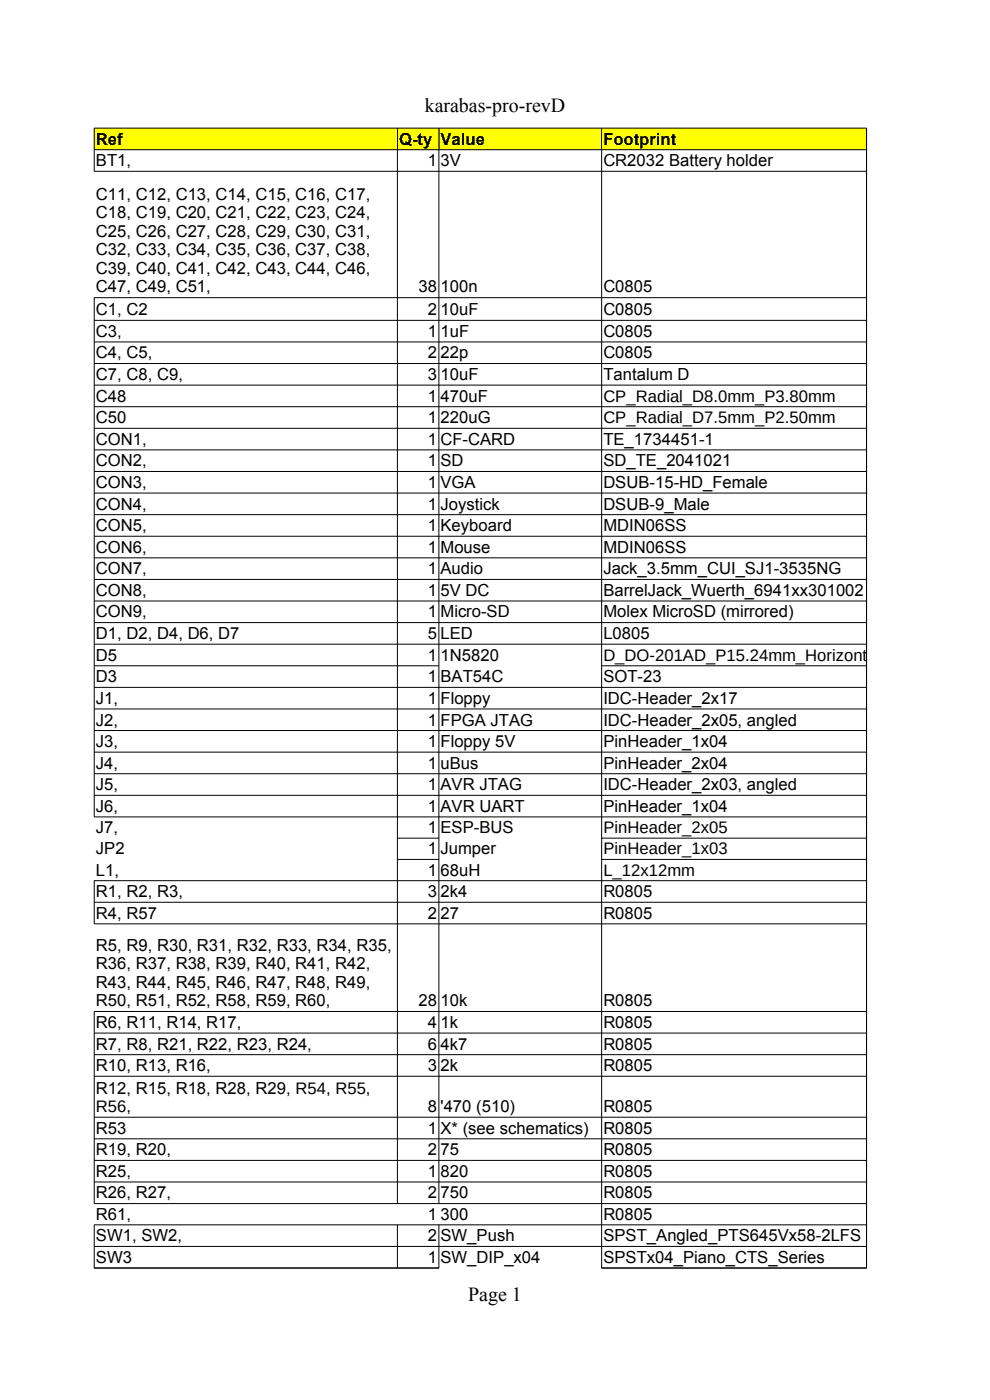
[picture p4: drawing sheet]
<svg xmlns="http://www.w3.org/2000/svg" width="210mm" height="297mm" viewBox="0 0 210 297" stroke-linecap="round" stroke-linejoin="round" font-family="sans-serif">
<defs><g id="words">
<g font-size="4.2">
<text x="90.1" y="23.8">karabas-pro-revD</text>
<text x="99.3" y="276.1">Page 1</text>
</g>
<g font-size="3.5">
<text x="20.4" y="30.7">Ref</text>
<text x="20.4" y="35.2">BT1,</text>
<text x="84.7" y="30.7">Q-ty</text>
<text x="90.8" y="35.2">1</text>
<text x="93.5" y="30.7">Value</text>
<text x="93.5" y="35.2">3V</text>
<text x="128" y="30.7">Footprint</text>
<text x="128" y="35.2">CR2032 Battery holder</text>
<text x="20.4" y="42.3">C11, C12, C13, C14, C15, C16, C17,</text>
<text x="20.4" y="46.3">C18, C19, C20, C21, C22, C23, C24,</text>
<text x="20.4" y="50.2">C25, C26, C27, C28, C29, C30, C31,</text>
<text x="20.4" y="54.2">C32, C33, C34, C35, C36, C37, C38,</text>
<text x="20.4" y="58.1">C39, C40, C41, C42, C43, C44, C46,</text>
<text x="20.4" y="62.1">C47, C49, C51,</text>
<text x="88.8" y="62.1">38</text>
<text x="93.5" y="62.1">100n</text>
<text x="128" y="62.1">C0805</text>
<text x="20.4" y="66.9">C1, C2</text>
<text x="20.4" y="71.5">C3,</text>
<text x="90.8" y="66.9">2</text>
<text x="90.8" y="71.5">1</text>
<text x="93.5" y="66.9">10uF</text>
<text x="93.5" y="71.5">1uF</text>
<text x="128" y="66.9">C0805</text>
<text x="128" y="71.5">C0805</text>
<text x="20.4" y="76">C4, C5,</text>
<text x="90.8" y="76">2</text>
<text x="93.5" y="76">22p</text>
<text x="128" y="76">C0805</text>
<text x="20.4" y="80.6">C7, C8, C9,</text>
<text x="90.8" y="80.6">3</text>
<text x="93.5" y="80.6">10uF</text>
<text x="128" y="80.6">Tantalum D</text>
<text x="20.4" y="85.2">C48</text>
<text x="20.4" y="89.8">C50</text>
<text x="90.8" y="85.2">1</text>
<text x="90.8" y="89.8">1</text>
<text x="93.5" y="85.2">470uF</text>
<text x="93.5" y="89.8">220uG</text>
<text x="128" y="85.2">CP_Radial_D8.0mm_P3.80mm</text>
<text x="128" y="89.8">CP_Radial_D7.5mm_P2.50mm</text>
<text x="20.4" y="94.4">CON1,</text>
<text x="90.8" y="94.4">1</text>
<text x="93.5" y="94.4">CF-CARD</text>
<text x="128" y="94.4">TE_1734451-1</text>
<text x="20.4" y="99">CON2,</text>
<text x="90.8" y="99">1</text>
<text x="93.5" y="99">SD</text>
<text x="128" y="99">SD_TE_2041021</text>
<text x="20.4" y="103.5">CON3,</text>
<text x="90.8" y="103.5">1</text>
<text x="93.5" y="103.5">VGA</text>
<text x="128" y="103.5">DSUB-15-HD_Female</text>
<text x="20.4" y="108.1">CON4,</text>
<text x="20.4" y="112.7">CON5,</text>
<text x="90.8" y="108.1">1</text>
<text x="90.8" y="112.7">1</text>
<text x="93.5" y="108.1">Joystick</text>
<text x="93.5" y="112.7">Keyboard</text>
<text x="128" y="108.1">DSUB-9_Male</text>
<text x="128" y="112.7">MDIN06SS</text>
<text x="20.4" y="117.3">CON6,</text>
<text x="90.8" y="117.3">1</text>
<text x="93.5" y="117.3">Mouse</text>
<text x="128" y="117.3">MDIN06SS</text>
<text x="20.4" y="121.9">CON7,</text>
<text x="90.8" y="121.9">1</text>
<text x="93.5" y="121.9">Audio</text>
<text x="128" y="121.9">Jack_3.5mm_CUI_SJ1-3535NG</text>
<text x="20.4" y="126.4">CON8,</text>
<text x="20.4" y="131">CON9,</text>
<text x="90.8" y="126.4">1</text>
<text x="90.8" y="131">1</text>
<text x="93.5" y="126.4">5V DC</text>
<text x="93.5" y="131">Micro-SD</text>
<text x="128" y="126.4">BarrelJack_Wuerth_6941xx301002</text>
<text x="128" y="131">Molex MicroSD (mirrored)</text>
<text x="20.4" y="135.6">D1, D2, D4, D6, D7</text>
<text x="90.8" y="135.6">5</text>
<text x="93.5" y="135.6">LED</text>
<text x="128" y="135.6">L0805</text>
<text x="20.4" y="140.2">D5</text>
<text x="90.8" y="140.2">1</text>
<text x="93.5" y="140.2">1N5820</text>
<text x="128" y="140.2">D_DO-201AD_P15.24mm_Horizontal</text>
<text x="20.4" y="144.7">D3</text>
<text x="20.4" y="149.3">J1,</text>
<text x="90.8" y="144.7">1</text>
<text x="90.8" y="149.3">1</text>
<text x="93.5" y="144.7">BAT54C</text>
<text x="93.5" y="149.3">Floppy</text>
<text x="128" y="144.7">SOT-23</text>
<text x="128" y="149.3">IDC-Header_2x17</text>
<text x="20.4" y="153.9">J2,</text>
<text x="90.8" y="153.9">1</text>
<text x="93.5" y="153.9">FPGA JTAG</text>
<text x="128" y="153.9">IDC-Header_2x05, angled</text>
<text x="20.4" y="158.5">J3,</text>
<text x="90.8" y="158.5">1</text>
<text x="93.5" y="158.5">Floppy 5V</text>
<text x="128" y="158.5">PinHeader_1x04</text>
<text x="20.4" y="163.1">J4,</text>
<text x="20.4" y="167.6">J5,</text>
<text x="90.8" y="163.1">1</text>
<text x="90.8" y="167.6">1</text>
<text x="93.5" y="163.1">uBus</text>
<text x="93.5" y="167.6">AVR JTAG</text>
<text x="128" y="163.1">PinHeader_2x04</text>
<text x="128" y="167.6">IDC-Header_2x03, angled</text>
<text x="20.4" y="172.2">J6,</text>
<text x="90.8" y="172.2">1</text>
<text x="93.5" y="172.2">AVR UART</text>
<text x="128" y="172.2">PinHeader_1x04</text>
<text x="20.4" y="176.7">J7,</text>
<text x="90.8" y="176.7">1</text>
<text x="93.5" y="176.7">ESP-BUS</text>
<text x="128" y="176.7">PinHeader_2x05</text>
<text x="20.4" y="181.3">JP2</text>
<text x="20.4" y="185.7">L1,</text>
<text x="90.8" y="181.3">1</text>
<text x="90.8" y="185.7">1</text>
<text x="93.5" y="181.3">Jumper</text>
<text x="93.5" y="185.7">68uH</text>
<text x="128" y="181.3">PinHeader_1x03</text>
<text x="128" y="185.7">L_12x12mm</text>
<text x="20.4" y="190.3">R1, R2, R3,</text>
<text x="90.8" y="190.3">3</text>
<text x="93.5" y="190.3">2k4</text>
<text x="128" y="190.3">R0805</text>
<text x="20.4" y="194.9">R4, R57</text>
<text x="90.8" y="194.9">2</text>
<text x="93.5" y="194.9">27</text>
<text x="128" y="194.9">R0805</text>
<text x="20.4" y="201.7">R5, R9, R30, R31, R32, R33, R34, R35,</text>
<text x="20.4" y="205.6">R36, R37, R38, R39, R40, R41, R42,</text>
<text x="20.4" y="209.6">R43, R44, R45, R46, R47, R48, R49,</text>
<text x="20.4" y="213.5">R50, R51, R52, R58, R59, R60,</text>
<text x="88.8" y="213.5">28</text>
<text x="93.5" y="213.5">10k</text>
<text x="128" y="213.5">R0805</text>
<text x="20.4" y="218.1">R6, R11, R14, R17,</text>
<text x="90.8" y="218.1">4</text>
<text x="93.5" y="218.1">1k</text>
<text x="128" y="218.1">R0805</text>
<text x="20.4" y="222.7">R7, R8, R21, R22, R23, R24,</text>
<text x="20.4" y="227.2">R10, R13, R16,</text>
<text x="90.8" y="222.7">6</text>
<text x="90.8" y="227.2">3</text>
<text x="93.5" y="222.7">4k7</text>
<text x="93.5" y="227.2">2k</text>
<text x="128" y="222.7">R0805</text>
<text x="128" y="227.2">R0805</text>
<text x="20.4" y="232">R12, R15, R18, R28, R29, R54, R55,</text>
<text x="20.4" y="235.9">R56,</text>
<text x="90.8" y="235.9">8</text>
<text x="93.5" y="235.9">'470 (510)</text>
<text x="128" y="235.9">R0805</text>
<text x="20.4" y="240.5">R53</text>
<text x="20.4" y="245.1">R19, R20,</text>
<text x="90.8" y="240.5">1</text>
<text x="90.8" y="245.1">2</text>
<text x="93.5" y="240.5">X* (see schematics)</text>
<text x="93.5" y="245.1">75</text>
<text x="128" y="240.5">R0805</text>
<text x="128" y="245.1">R0805</text>
<text x="20.4" y="249.7">R25,</text>
<text x="90.8" y="249.7">1</text>
<text x="93.5" y="249.7">820</text>
<text x="128" y="249.7">R0805</text>
<text x="20.4" y="254.3">R26, R27,</text>
<text x="90.8" y="254.3">2</text>
<text x="93.5" y="254.3">750</text>
<text x="128" y="254.3">R0805</text>
<text x="20.4" y="258.8">R61,</text>
<text x="20.4" y="263.4">SW1, SW2,</text>
<text x="90.8" y="258.8">1</text>
<text x="90.8" y="263.4">2</text>
<text x="93.5" y="258.8">300</text>
<text x="93.5" y="263.4">SW_Push</text>
<text x="128" y="258.8">R0805</text>
<text x="128" y="263.4">SPST_Angled_PTS645Vx58-2LFS</text>
<text x="20.4" y="267.9">SW3</text>
<text x="90.8" y="267.9">1</text>
<text x="93.5" y="267.9">SW_DIP_x04</text>
<text x="128" y="267.9">SPSTx04_Piano_CTS_Series</text>
</g>
</g></defs>
<path d="M20 27.2h163.8v4.5h-163.8z" fill-rule="evenodd" fill="#ff0"/>
<g fill="none" stroke="#000" stroke-width=".21">
<path d="M20 27.2h163.8M20 31.8h163.8M20 36.3h163.8M20 27.2v9.2M84.3 27.2v228.2M93.1 27.2v228.2M127.6 27.2v241.8M183.8 27.2v241.8M20 63.2h163.8M20 68h163.8M20 72.5h163.8M20 77.1h163.8"/>
<path d="M20 63.1v110.2h163.8M20 81.7h163.8M20 86.3h163.8M20 90.9h163.8M20 95.4h163.8M20 100h163.8M20 104.6h163.8M20 109.2h163.8M20 113.8h163.8M20 118.3h163.8M20 122.9h163.8M20 127.5h163.8"/>
<path d="M20 132.1h163.8M20 136.7h163.8M20 141.2h73.1M20 145.8h163.8M20 150.4h163.8M20 155h163.8M20 159.6h163.8M127.6 141.2h56.2M20 164.1h163.8M20 168.7h163.8M84.3 177.8h8.8M127.6 177.8h56.2"/>
<path d="M20 191.4h163.8M84.3 182.3h8.8M127.6 182.3h56.2M183.8 186.8h-163.8v9.2h163.8M20 219.2h163.8M183.8 214.6h-163.8v40.8l163.8-.1M20 223.7h163.8M20 228.3h163.8M20 237h163.8M20 241.6h163.8M20 246.2h163.8M20 250.8h163.8"/>
<path d="M20 259.8h163.8M20 259.8v9.2M84.3 259.8v9.2M93.1 259.8v9.2M20 264.4h163.8M20 269h73.1M127.6 269h56.2"/>
</g>
<use href="#words"/>
</svg>
